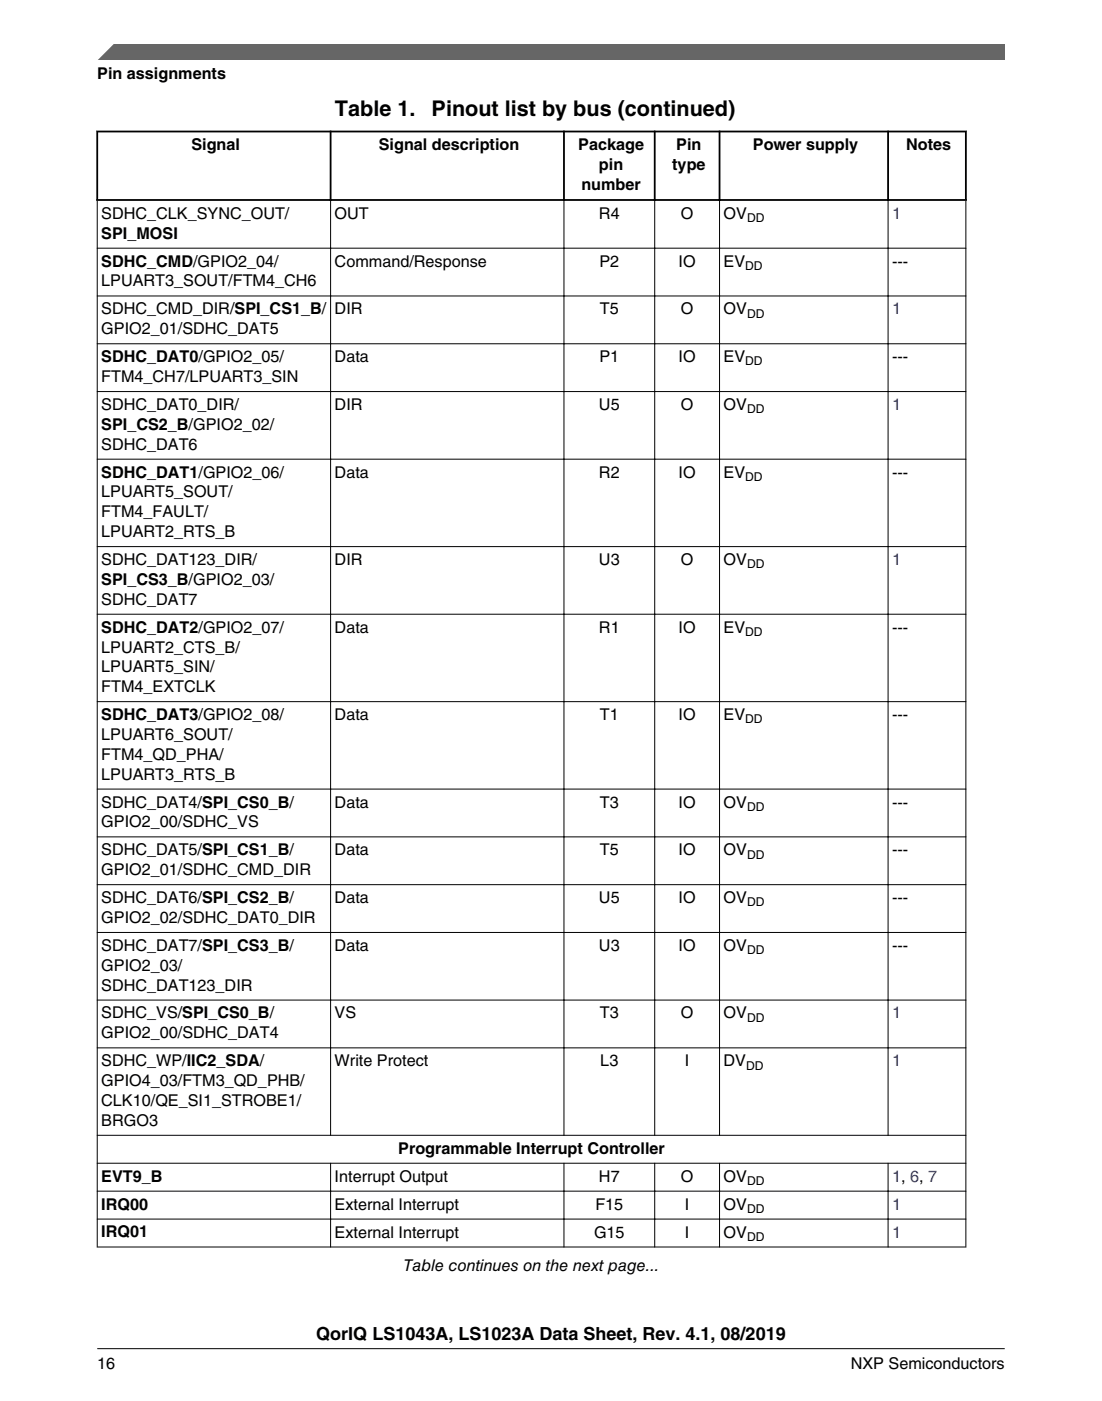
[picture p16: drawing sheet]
<svg xmlns="http://www.w3.org/2000/svg" width="216mm" height="274mm" viewBox="0 0 216 274" stroke-linecap="round" stroke-linejoin="round" font-family="sans-serif">
<defs><g id="words">
<g font-size="4.2">
<text x="65.6" y="22.7">Table 1.</text>
<text x="84.6" y="22.7">Pinout list by bus (continued)</text>
</g>
<text font-size="3.5" x="62" y="262.3">QorIQ LS1043A, LS1023A Data Sheet, Rev. 4.1, 08/2019</text>
<g font-size="3.2">
<text x="19" y="15.5">Pin assignments</text>
<text x="37.5" y="29.4">Signal</text>
<text x="74.2" y="29.4">Signal description</text>
<text x="113.3" y="29.4">Package</text>
<text x="132.5" y="29.4">Pin</text>
<text x="147.5" y="29.4">Power supply</text>
<text x="177.6" y="29.4">Notes</text>
<text x="117.4" y="33.3">pin</text>
<text x="131.7" y="33.3">type</text>
<text x="113.9" y="37.2">number</text>
<text x="19.8" y="42.9">SDHC_CLK_SYNC_OUT/</text>
<text x="19.8" y="46.7">SPI_MOSI</text>
<text x="65.6" y="42.9">OUT</text>
<text x="117.4" y="42.9">R4</text>
<text x="133.4" y="42.9">O</text>
<text x="141.8" y="42.9">OV</text>
<text x="19.8" y="52.2">SDHC_CMD/GPIO2_04/</text>
<text x="65.6" y="52.2">Command/Response</text>
<text x="117.4" y="52.2">P2</text>
<text x="132.9" y="52.2">IO</text>
<text x="141.8" y="52.2">EV</text>
<text x="174.8" y="52.2">---</text>
<text x="19.8" y="56.1">LPUART3_SOUT/FTM4_CH6</text>
<text x="19.8" y="61.6">SDHC_CMD_DIR/SPI_CS1_B/</text>
<text x="19.8" y="65.5">GPIO2_01/SDHC_DAT5</text>
<text x="65.6" y="61.6">DIR</text>
<text x="117.5" y="61.6">T5</text>
<text x="133.4" y="61.6">O</text>
<text x="141.8" y="61.6">OV</text>
<text x="19.8" y="70.9">SDHC_DAT0/GPIO2_05/</text>
<text x="65.6" y="70.9">Data</text>
<text x="117.4" y="70.9">P1</text>
<text x="132.9" y="70.9">IO</text>
<text x="141.8" y="70.9">EV</text>
<text x="174.8" y="70.9">---</text>
<text x="19.8" y="74.8">FTM4_CH7/LPUART3_SIN</text>
<text x="19.8" y="80.3">SDHC_DAT0_DIR/</text>
<text x="65.6" y="80.3">DIR</text>
<text x="117.4" y="80.3">U5</text>
<text x="133.4" y="80.3">O</text>
<text x="141.8" y="80.3">OV</text>
<text x="19.8" y="84.2">SPI_CS2_B/GPIO2_02/</text>
<text x="19.8" y="88">SDHC_DAT6</text>
<text x="19.8" y="93.5">SDHC_DAT1/GPIO2_06/</text>
<text x="65.6" y="93.5">Data</text>
<text x="117.4" y="93.5">R2</text>
<text x="132.9" y="93.5">IO</text>
<text x="141.8" y="93.5">EV</text>
<text x="174.8" y="93.5">---</text>
<text x="19.8" y="97.4">LPUART5_SOUT/</text>
<text x="19.8" y="101.3">FTM4_FAULT/</text>
<text x="19.8" y="105.2">LPUART2_RTS_B</text>
<text x="19.8" y="110.6">SDHC_DAT123_DIR/</text>
<text x="65.6" y="110.6">DIR</text>
<text x="117.4" y="110.6">U3</text>
<text x="133.4" y="110.6">O</text>
<text x="141.8" y="110.6">OV</text>
<text x="19.8" y="114.5">SPI_CS3_B/GPIO2_03/</text>
<text x="19.8" y="118.4">SDHC_DAT7</text>
<text x="19.8" y="123.9">SDHC_DAT2/GPIO2_07/</text>
<text x="65.6" y="123.9">Data</text>
<text x="117.4" y="123.9">R1</text>
<text x="132.9" y="123.9">IO</text>
<text x="141.8" y="123.9">EV</text>
<text x="174.8" y="123.9">---</text>
<text x="19.8" y="127.8">LPUART2_CTS_B/</text>
<text x="19.8" y="131.6">LPUART5_SIN/</text>
<text x="19.8" y="135.5">FTM4_EXTCLK</text>
<text x="19.8" y="141">SDHC_DAT3/GPIO2_08/</text>
<text x="65.6" y="141">Data</text>
<text x="117.5" y="141">T1</text>
<text x="132.9" y="141">IO</text>
<text x="141.8" y="141">EV</text>
<text x="174.8" y="141">---</text>
<text x="19.8" y="144.9">LPUART6_SOUT/</text>
<text x="19.8" y="148.8">FTM4_QD_PHA/</text>
<text x="19.8" y="152.6">LPUART3_RTS_B</text>
<text x="19.8" y="158.1">SDHC_DAT4/SPI_CS0_B/</text>
<text x="65.6" y="158.1">Data</text>
<text x="117.5" y="158.1">T3</text>
<text x="132.9" y="158.1">IO</text>
<text x="141.8" y="158.1">OV</text>
<text x="174.8" y="158.1">---</text>
<text x="19.8" y="162">GPIO2_00/SDHC_VS</text>
<text x="19.8" y="167.5">SDHC_DAT5/SPI_CS1_B/</text>
<text x="65.6" y="167.5">Data</text>
<text x="117.5" y="167.5">T5</text>
<text x="132.9" y="167.5">IO</text>
<text x="141.8" y="167.5">OV</text>
<text x="174.8" y="167.5">---</text>
<text x="19.8" y="171.4">GPIO2_01/SDHC_CMD_DIR</text>
<text x="19.8" y="176.8">SDHC_DAT6/SPI_CS2_B/</text>
<text x="65.6" y="176.8">Data</text>
<text x="117.4" y="176.8">U5</text>
<text x="132.9" y="176.8">IO</text>
<text x="141.8" y="176.8">OV</text>
<text x="174.8" y="176.8">---</text>
<text x="19.8" y="180.7">GPIO2_02/SDHC_DAT0_DIR</text>
<text x="19.8" y="186.2">SDHC_DAT7/SPI_CS3_B/</text>
<text x="19.8" y="190.1">GPIO2_03/</text>
<text x="65.6" y="186.2">Data</text>
<text x="117.4" y="186.2">U3</text>
<text x="132.9" y="186.2">IO</text>
<text x="141.8" y="186.2">OV</text>
<text x="174.8" y="186.2">---</text>
<text x="19.8" y="194">SDHC_DAT123_DIR</text>
<text x="19.8" y="199.4">SDHC_VS/SPI_CS0_B/</text>
<text x="19.8" y="203.3">GPIO2_00/SDHC_DAT4</text>
<text x="65.6" y="199.4">VS</text>
<text x="117.5" y="199.4">T3</text>
<text x="133.4" y="199.4">O</text>
<text x="141.8" y="199.4">OV</text>
<text x="19.8" y="208.8">SDHC_WP/IIC2_SDA/</text>
<text x="65.6" y="208.8">Write Protect</text>
<text x="117.6" y="208.8">L3</text>
<text x="134.2" y="208.8">I</text>
<text x="141.8" y="208.8">DV</text>
<text x="19.8" y="212.7">GPIO4_03/FTM3_QD_PHB/</text>
<text x="19.8" y="216.6">CLK10/QE_SI1_STROBE1/</text>
<text x="19.8" y="220.4">BRGO3</text>
<text x="78" y="225.9">Programmable Interrupt Controller</text>
<text x="19.8" y="231.4">EVT9_B</text>
<text x="65.6" y="231.4">Interrupt Output</text>
<text x="117.4" y="231.4">H7</text>
<text x="133.4" y="231.4">O</text>
<text x="141.8" y="231.4">OV</text>
<text x="19.8" y="236.8">IRQ00</text>
<text x="65.6" y="236.8">External Interrupt</text>
<text x="116.6" y="236.8">F15</text>
<text x="134.2" y="236.8">I</text>
<text x="141.8" y="236.8">OV</text>
<text x="19.8" y="242.3">IRQ01</text>
<text x="65.6" y="242.3">External Interrupt</text>
<text x="116.4" y="242.3">G15</text>
<text x="134.2" y="242.3">I</text>
<text x="141.8" y="242.3">OV</text>
<text x="79.1" y="248.8">Table continues on the next page...</text>
<text x="19" y="268">16</text>
<text x="166.7" y="268">NXP Semiconductors</text>
</g>
<g font-size="3.2" fill="#00f">
<text x="174.8" y="42.9">1</text>
<text x="174.8" y="61.6">1</text>
<text x="174.8" y="80.3">1</text>
<text x="174.8" y="110.6">1</text>
<text x="174.8" y="199.4">1</text>
<text x="174.8" y="208.8">1</text>
<text x="174.8" y="231.4">1, 6, 7</text>
<text x="174.8" y="236.8">1</text>
<text x="174.8" y="242.3">1</text>
</g>
<g font-size="2.4">
<text x="146.4" y="43.5">DD</text>
<text x="146" y="52.8">DD</text>
<text x="146.4" y="62.2">DD</text>
<text x="146" y="71.6">DD</text>
<text x="146.4" y="80.9">DD</text>
<text x="146" y="94.2">DD</text>
<text x="146.4" y="111.3">DD</text>
<text x="146" y="124.5">DD</text>
<text x="146" y="141.6">DD</text>
<text x="146.4" y="158.7">DD</text>
<text x="146.4" y="168.1">DD</text>
<text x="146.4" y="177.5">DD</text>
<text x="146.4" y="186.8">DD</text>
<text x="146.4" y="200.1">DD</text>
<text x="146.2" y="209.4">DD</text>
<text x="146.4" y="232">DD</text>
<text x="146.4" y="237.5">DD</text>
<text x="146.4" y="242.9">DD</text>
</g>
</g></defs>
<path d="M18.9 25.8h170.5M18.9 39.2h170.5M19 25.6v13.7M64.8 25.6v13.7M110.5 25.6v13.7M128.3 25.6v13.7M141 25.6v13.7M174 25.6v13.7M189.2 25.6v13.7" fill="none" stroke="#000" stroke-width=".35"/>
<g fill="none" stroke="#000" stroke-width=".2">
<path d="M19 39.3v205M64.8 38.9v183.5M110.5 38.9v183.5M128.3 38.9v183.5M141 38.9v183.5M174 38.9v183.5M189.2 39.3v205M19 48.6h170.3M19 58h170.3M19 67.3h170.3M19 76.7h170.3M19 89.9h170.3"/>
<path d="M19 107h170.3M19 120.3h170.3M19 137.4h170.3M19 154.5h170.3M19 163.9h170.3M19 173.2h170.3M19 182.6h170.3M19 195.8h170.3M19 205.2h170.3M19 222.3h170.3M19 227.8h170.3M19 233.2h170.3"/>
<path d="M19 238.7h170.3M64.8 227.7v16.6M110.5 227.7v16.6M128.3 227.7v16.6M141 227.7v16.6M174 227.7v16.6M19 244.2h170.3"/>
</g>
<path d="M19 11.7l5.7-3.1 172.2 .1v3z" fill="#666"/>
<path d="M22.5 8.6l-3.1 3.1" fill="none" stroke="#666" stroke-width=".28"/>
<path d="M19 264.1h177.8" fill="none" stroke="#000" stroke-width=".2"/>
<use href="#words"/>
</svg>
